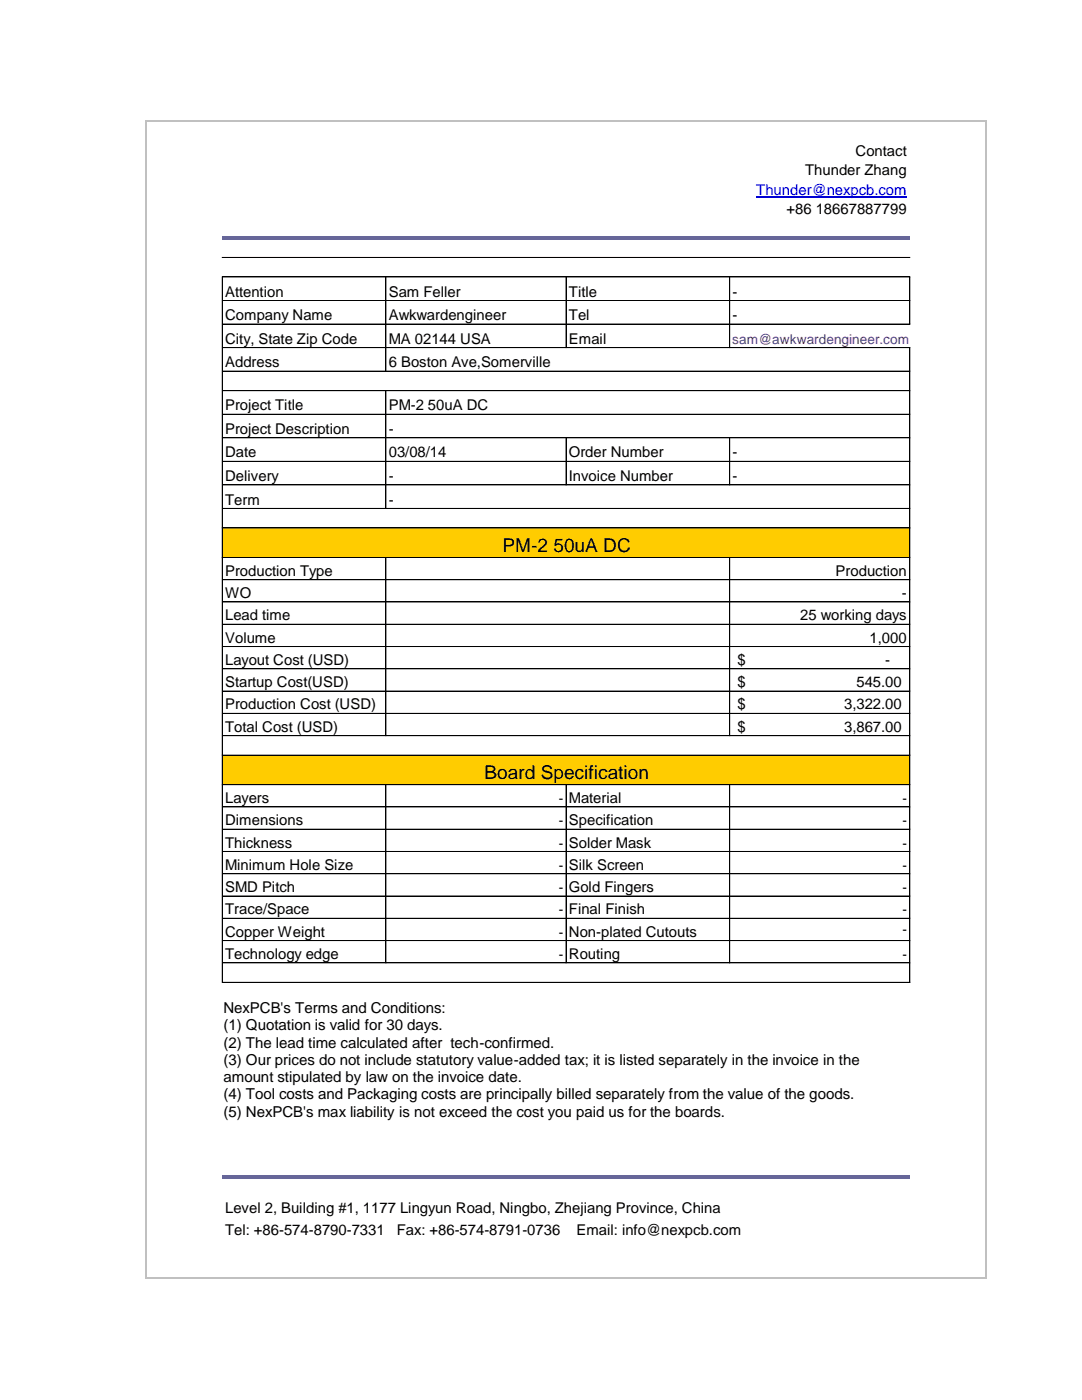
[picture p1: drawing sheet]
<svg xmlns="http://www.w3.org/2000/svg" width="216mm" height="279mm" viewBox="0 0 216 279" stroke-linecap="round" stroke-linejoin="round" font-family="sans-serif">
<defs><g id="words">
<g font-size="3.8">
<text x="100.3" y="110.2">PM-2 50uA DC</text>
<text x="96.7" y="155.6">Board Specification</text>
</g>
<g font-size="3">
<text x="160.6" y="35">Thunder Zhang</text>
<text x="170.7" y="31.1">Contact</text>
<text x="156.9" y="42.8">+86 18667887799</text>
<text x="44.9" y="59.2">Attention</text>
<text x="77.6" y="59.2">Sam Feller</text>
<text x="113.5" y="59.2">Title</text>
<text x="146.2" y="59.2">-</text>
<text x="44.9" y="63.9">Company Name</text>
<text x="77.6" y="63.9">Awkwardengineer</text>
<text x="113.5" y="63.9">Tel</text>
<text x="146.2" y="63.9">-</text>
<text x="44.9" y="68.6">City, State Zip Code</text>
<text x="77.6" y="68.6">MA 02144 USA</text>
<text x="113.5" y="68.6">Email</text>
<text x="44.9" y="73.3">Address</text>
<text x="77.6" y="73.3">6 Boston Ave,Somerville</text>
<text x="44.9" y="81.9">Project Title</text>
<text x="77.6" y="81.9">PM-2 50uA DC</text>
<text x="44.9" y="86.6">Project Description</text>
<text x="77.6" y="86.6">-</text>
<text x="44.9" y="91.3">Date</text>
<text x="44.9" y="96">Delivery</text>
<text x="77.6" y="91.3">03/08/14</text>
<text x="77.6" y="96">-</text>
<text x="113.5" y="91.3">Order Number</text>
<text x="113.5" y="96">Invoice Number</text>
<text x="146.2" y="91.3">-</text>
<text x="146.2" y="96">-</text>
<text x="44.9" y="100.7">Term</text>
<text x="77.6" y="100.7">-</text>
<text x="44.9" y="114.9">Production Type</text>
<text x="44.9" y="119.4">WO</text>
<text x="166.7" y="114.9">Production</text>
<text x="180" y="119.4">-</text>
<text x="44.9" y="123.8">Lead time</text>
<text x="159.7" y="123.8">25 working days</text>
<text x="44.9" y="128.2">Volume</text>
<text x="173.5" y="128.2">1,000</text>
<text x="44.9" y="132.7">Layout Cost (USD)</text>
<text x="44.9" y="137.1">Startup Cost(USD)</text>
<text x="147.1" y="132.7">$</text>
<text x="147.1" y="137.1">$</text>
<text x="170.9" y="137.1">545.00</text>
<text x="176.6" y="132.7">-</text>
<text x="44.9" y="141.6">Production Cost (USD)</text>
<text x="147.1" y="141.6">$</text>
<text x="168.4" y="141.6">3,322.00</text>
<text x="44.9" y="146">Total Cost (USD)</text>
<text x="147.1" y="146">$</text>
<text x="168.4" y="146">3,867.00</text>
<text x="44.9" y="160.3">Layers</text>
<text x="113.5" y="160.3">Material</text>
<text x="44.9" y="164.7">Dimensions</text>
<text x="113.5" y="164.7">Specification</text>
<text x="44.9" y="169.1">Thickness</text>
<text x="44.9" y="173.6">Minimum Hole Size</text>
<text x="113.5" y="169.1">Solder Mask</text>
<text x="113.5" y="173.6">Silk Screen</text>
<text x="44.9" y="178">SMD Pitch</text>
<text x="113.5" y="178">Gold Fingers</text>
<text x="44.9" y="182.5">Trace/Space</text>
<text x="113.5" y="182.5">Final Finish</text>
<text x="44.9" y="186.9">Copper Weight</text>
<text x="44.9" y="191.4">Technology edge</text>
<text x="113.5" y="186.9">Non-plated Cutouts</text>
<text x="113.5" y="191.4">Routing</text>
<text x="44.6" y="202.2">NexPCB's Terms and Conditions:</text>
<text x="44.6" y="205.6">(1) Quotation is valid for 30 days.</text>
<text x="44.6" y="209.1">(2) The lead time calculated after tech-confirmed.</text>
<text x="44.6" y="212.5">(3) Our prices do not include statutory value-added tax; it is listed separately in the invoice in the</text>
<text x="44.6" y="216">amount stipulated by law on the invoice date.</text>
<text x="44.6" y="219.4">(4) Tool costs and Packaging costs are principally billed separately from the value of the goods.</text>
<text x="44.6" y="222.9">(5) NexPCB's max liability is not exceed the cost you paid us for the boards.</text>
<text x="44.9" y="242">Level 2, Building #1, 1177 Lingyun Road, Ningbo, Zhejiang Province, China</text>
<text x="44.9" y="246.5">Tel: +86-574-8790-7331</text>
<text x="79.2" y="246.5">Fax: +86-574-8791-0736</text>
<text x="115" y="246.5">Email: info@nexpcb.com</text>
</g>
<text font-size="3" fill="#0000d4" x="150.9" y="38.9">Thunder@nexpcb.com</text>
<text font-size="2.7" fill="#800080" x="146.1" y="68.6">sam@awkwardengineer.com</text>
<g font-size="2.7">
<text x="111.5" y="160.3">-</text>
<text x="180.1" y="160.3">-</text>
<text x="111.5" y="164.7">-</text>
<text x="180.1" y="164.7">-</text>
<text x="111.5" y="169.1">-</text>
<text x="111.5" y="173.6">-</text>
<text x="180.1" y="169.1">-</text>
<text x="180.1" y="173.6">-</text>
<text x="111.5" y="178">-</text>
<text x="180.1" y="178">-</text>
<text x="111.5" y="182.5">-</text>
<text x="180.1" y="182.5">-</text>
<text x="111.5" y="186.9">-</text>
<text x="111.5" y="191.4">-</text>
<text x="180.1" y="186.4">-</text>
<text x="180.1" y="191.4">-</text>
</g>
</g></defs>
<path d="M44.3 105.3h137.3v6h-137.3z" fill-rule="evenodd" fill="#fc0"/>
<g fill="#fff">
<path d="M181.5 105.3h15.2v6h-15.2z" fill-rule="evenodd"/>
<path d="M29.3 111.2h116.3v35.6h-116.3z" fill-rule="evenodd"/>
<path d="M145.6 111.2h36v35.6h-36z" fill-rule="evenodd"/>
<path d="M181.5 111.2h15.2v35.6h-15.2z" fill-rule="evenodd"/>
<path d="M29.3 146.8h167.4v3.9h-167.4z" fill-rule="evenodd"/>
<path d="M29.3 150.7h15.1v5.9h-15.1z" fill-rule="evenodd"/>
</g>
<path d="M44.3 150.7h137.3v5.9h-137.3z" fill-rule="evenodd" fill="#fc0"/>
<g fill="#fff">
<path d="M181.5 150.7h15.2v5.9h-15.2z" fill-rule="evenodd"/>
<path d="M29.3 156.6h47.7v35.6h-47.7z" fill-rule="evenodd"/>
<path d="M77 156.6h36v35.6h-36z" fill-rule="evenodd"/>
<path d="M112.9 156.6h32.7v35.6h-32.7z" fill-rule="evenodd"/>
<path d="M145.6 156.6h36v35.6h-36z" fill-rule="evenodd"/>
<path d="M181.5 156.6h15.2v35.6h-15.2z" fill-rule="evenodd"/>
<path d="M29.3 192.1h167.4v62.9h-167.4z" fill-rule="evenodd"/>
</g>
<path d="M150.9 39.3h30" fill="none" stroke="#0000d4" stroke-width=".21"/>
<g fill="none" stroke="#000" stroke-width=".2">
<path d="M44.4 55.3v140.8M77 55.3v18.8M112.9 55.3v14.1M145.6 55.3v14.1M181.5 55.3v9.4M77 78v23.5M181.5 69.4v126.7M112.9 87.4v9.4M145.6 87.4v9.4M77 111.3v35.5M145.6 111.3v35.5M77 156.6v35.6"/>
<path d="M112.9 156.6v35.6M145.6 156.6v35.6"/>
</g>
<path d="M29.2 24v231.1M29.3 24.1h167.5M196.7 24.2v230.9" fill="none" stroke="#c0c0c0" stroke-width=".25"/>
<path d="M44.3 47.1h137.3v.7h-137.3z" fill-rule="evenodd" fill="#669"/>
<path d="M44.4 51.4h137.1" fill="none" stroke="#800000" stroke-width=".2"/>
<g fill="none" stroke="#000" stroke-width=".2">
<path d="M44.3 51.4h137.3M44.4 55.3h137.2M44.4 60h137.2M44.4 64.7h137.2M44.4 69.4h137.2M44.4 74.1h137.2M44.4 78h137.2M44.4 82.7h137.2M44.4 87.4h137.2M44.4 92.1h137.2M44.4 96.8h137.2M44.4 101.5h137.2"/>
<path d="M44.4 105.4h137.2M44.4 111.2h137.1M44.4 115.7h137.2M44.4 120.1h137.2M44.4 124.6h137.2M44.4 129h137.2M44.4 133.5h137.2M44.4 137.9h137.2M44.4 142.4h137.2M44.4 146.8h137.2M44.4 150.7h137.2M44.4 156.6h137.1"/>
<path d="M44.4 161h137.2M44.4 165.5h137.2M44.4 169.9h137.2M44.4 174.4h137.2M44.4 178.8h137.2M44.4 183.3h137.2M44.4 187.7h137.2M44.4 192.2h137.2M44.4 196h137.2"/>
</g>
<path d="M44.3 234.6h137.3v.8h-137.3z" fill-rule="evenodd" fill="#669"/>
<path d="M29.3 255h167.5" fill="none" stroke="#c0c0c0" stroke-width=".25"/>
<path d="M43.8 198.6h137.7v33.5h-137.7z" fill-rule="evenodd" fill="#fff"/>
<path d="M43.8 198.6h137.7v33.5h-137.7z" fill="none" stroke="#fff" stroke-width=".2"/>
<use href="#words"/>
</svg>
